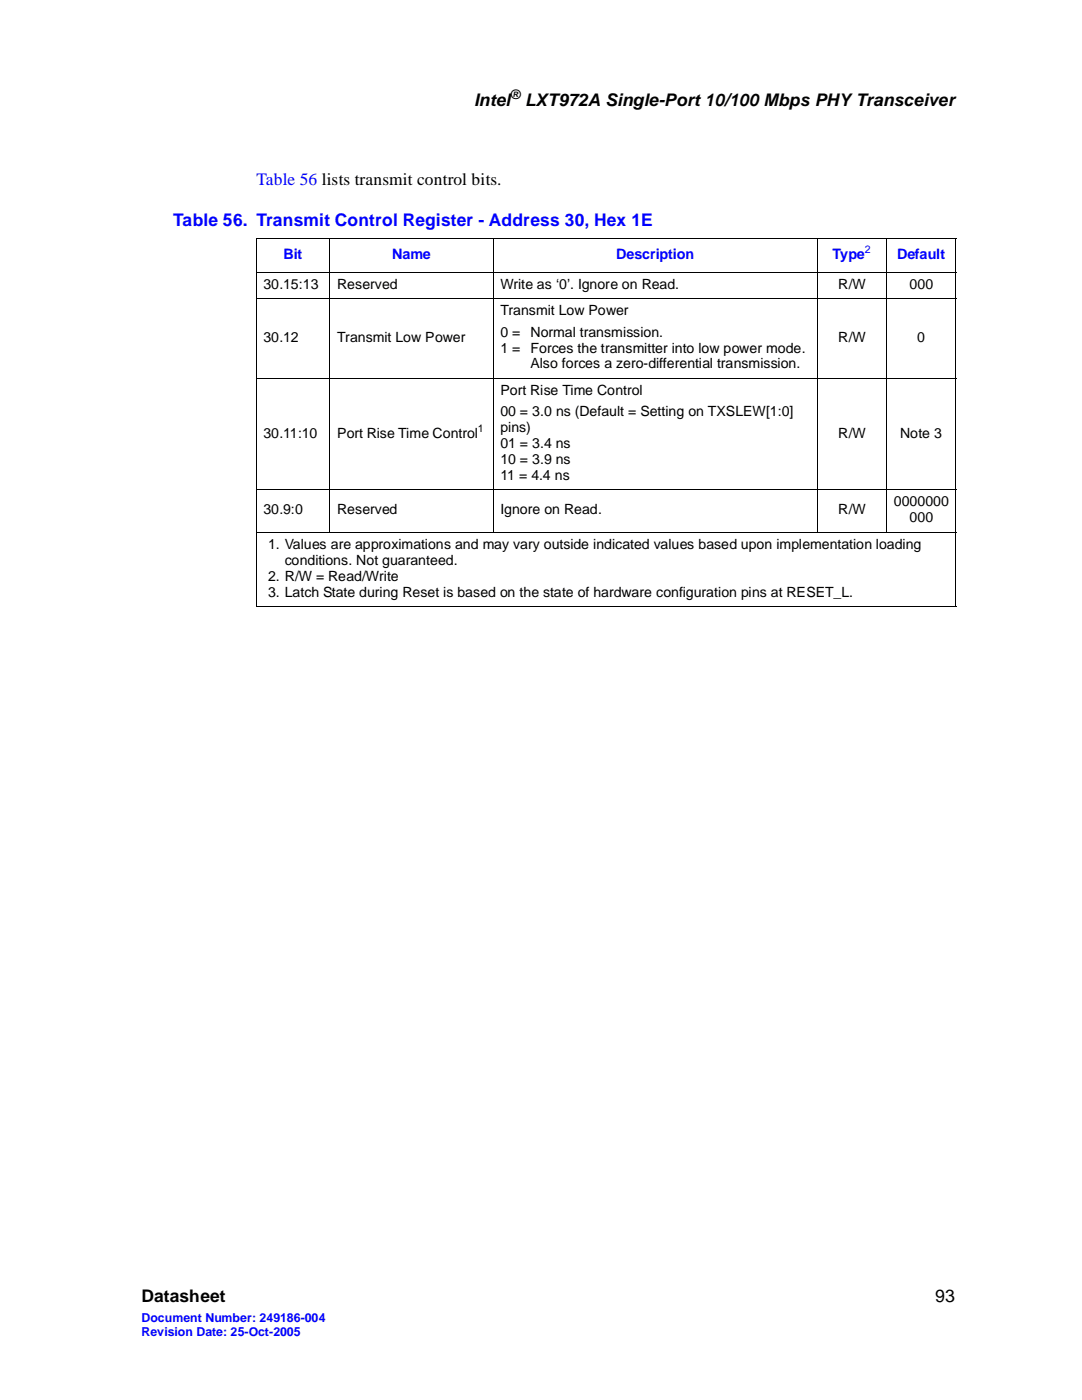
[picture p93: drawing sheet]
<svg xmlns="http://www.w3.org/2000/svg" width="216mm" height="279mm" viewBox="0 0 216 279" stroke-linecap="round" stroke-linejoin="round" font-family="sans-serif">
<defs><g id="words">
<g font-size="3.5">
<text x="94.6" y="21.1">Intel</text>
<text x="104.8" y="21.1">LXT972A Single-Port 10/100 Mbps PHY Transceiver</text>
<text x="28.2" y="259.9">Datasheet</text>
<text x="186.6" y="259.9">93</text>
</g>
<g font-size="3.5" fill="#00f">
<text x="51.2" y="36.9">Table 56 lists transmit control bits.</text>
<text x="34.6" y="45.1">Table 56. Transmit Control Register - Address 30, Hex 1E</text>
</g>
<g font-size="2.9" fill="#00f">
<text x="56.6" y="51.7">Bit</text>
<text x="78.3" y="51.7">Name</text>
<text x="123" y="51.7">Description</text>
<text x="166.1" y="51.7">Type</text>
<text x="179" y="51.7">Default</text>
</g>
<g font-size="2.8">
<text x="52.6" y="57.7">30.15:13</text>
<text x="67.2" y="57.7">Reserved</text>
<text x="99.9" y="57.7">Write as ‘0’. Ignore on Read.</text>
<text x="167.3" y="57.7">R/W</text>
<text x="181.5" y="57.7">000</text>
<text x="99.9" y="62.9">Transmit Low Power</text>
<text x="52.6" y="68.3">30.12</text>
<text x="67.3" y="68.3">Transmit Low Power</text>
<text x="99.9" y="67.2">0 =</text>
<text x="99.9" y="70.4">1 =</text>
<text x="105.9" y="67.2">Normal transmission.</text>
<text x="105.9" y="70.4">Forces the transmitter into low power mode.</text>
<text x="167.2" y="68.3">R/W</text>
<text x="183" y="68.3">0</text>
<text x="105.9" y="73.5">Also forces a zero-differential transmission.</text>
<text x="99.9" y="78.9">Port Rise Time Control</text>
<text x="99.9" y="83.1">00 = 3.0 ns (Default = Setting on TXSLEW[1:0]</text>
<text x="52.6" y="87.3">30.11:10</text>
<text x="67.3" y="87.3">Port Rise Time Control</text>
<text x="99.9" y="86.2">pins)</text>
<text x="99.9" y="89.4">01 = 3.4 ns</text>
<text x="167.2" y="87.3">R/W</text>
<text x="179.6" y="87.3">Note 3</text>
<text x="99.9" y="92.6">10 = 3.9 ns</text>
<text x="99.9" y="95.8">11 = 4.4 ns</text>
<text x="178.3" y="101">0000000</text>
<text x="52.6" y="102.6">30.9:0</text>
<text x="67.3" y="102.6">Reserved</text>
<text x="99.9" y="102.6">Ignore on Read.</text>
<text x="167.2" y="102.6">R/W</text>
<text x="181.5" y="104.3">000</text>
<text x="53.5" y="109.5">1. Values are approximations and may vary outside indicated values based upon implementation loading</text>
<text x="56.8" y="112.7">conditions. Not guaranteed.</text>
<text x="53.5" y="115.9">2. R/W = Read/Write</text>
<text x="53.5" y="119.1">3. Latch State during Reset is based on the state of hardware configuration pins at RESET_L.</text>
</g>
<text font-size="2.6" x="101.8" y="19.7">®</text>
<g font-size="2.5" fill="#00f">
<text x="28.2" y="263.8">Document Number: 249186-004</text>
<text x="28.2" y="266.6">Revision Date: 25-Oct-2005</text>
</g>
<text font-size="2.1" fill="#00f" x="172.6" y="50.5">2</text>
<text font-size="2.1" x="95.4" y="86.1">1</text>
</g></defs>
<g fill="none" stroke="#000" stroke-width=".2">
<path d="M51.1 47.6h139.7M51.1 54.4h139.7M51.1 59.6h139.7M51.2 47.7v73.2M65.8 47.5v58.8M98.4 47.5v58.8M163.1 47.5v58.8M176.9 47.5v58.8M190.7 47.7v73.2M51.1 75.6h139.7M51.1 97.7h139.7M51.1 106.2h139.7"/>
<path d="M51.1 121h139.7"/>
</g>
<use href="#words"/>
</svg>
